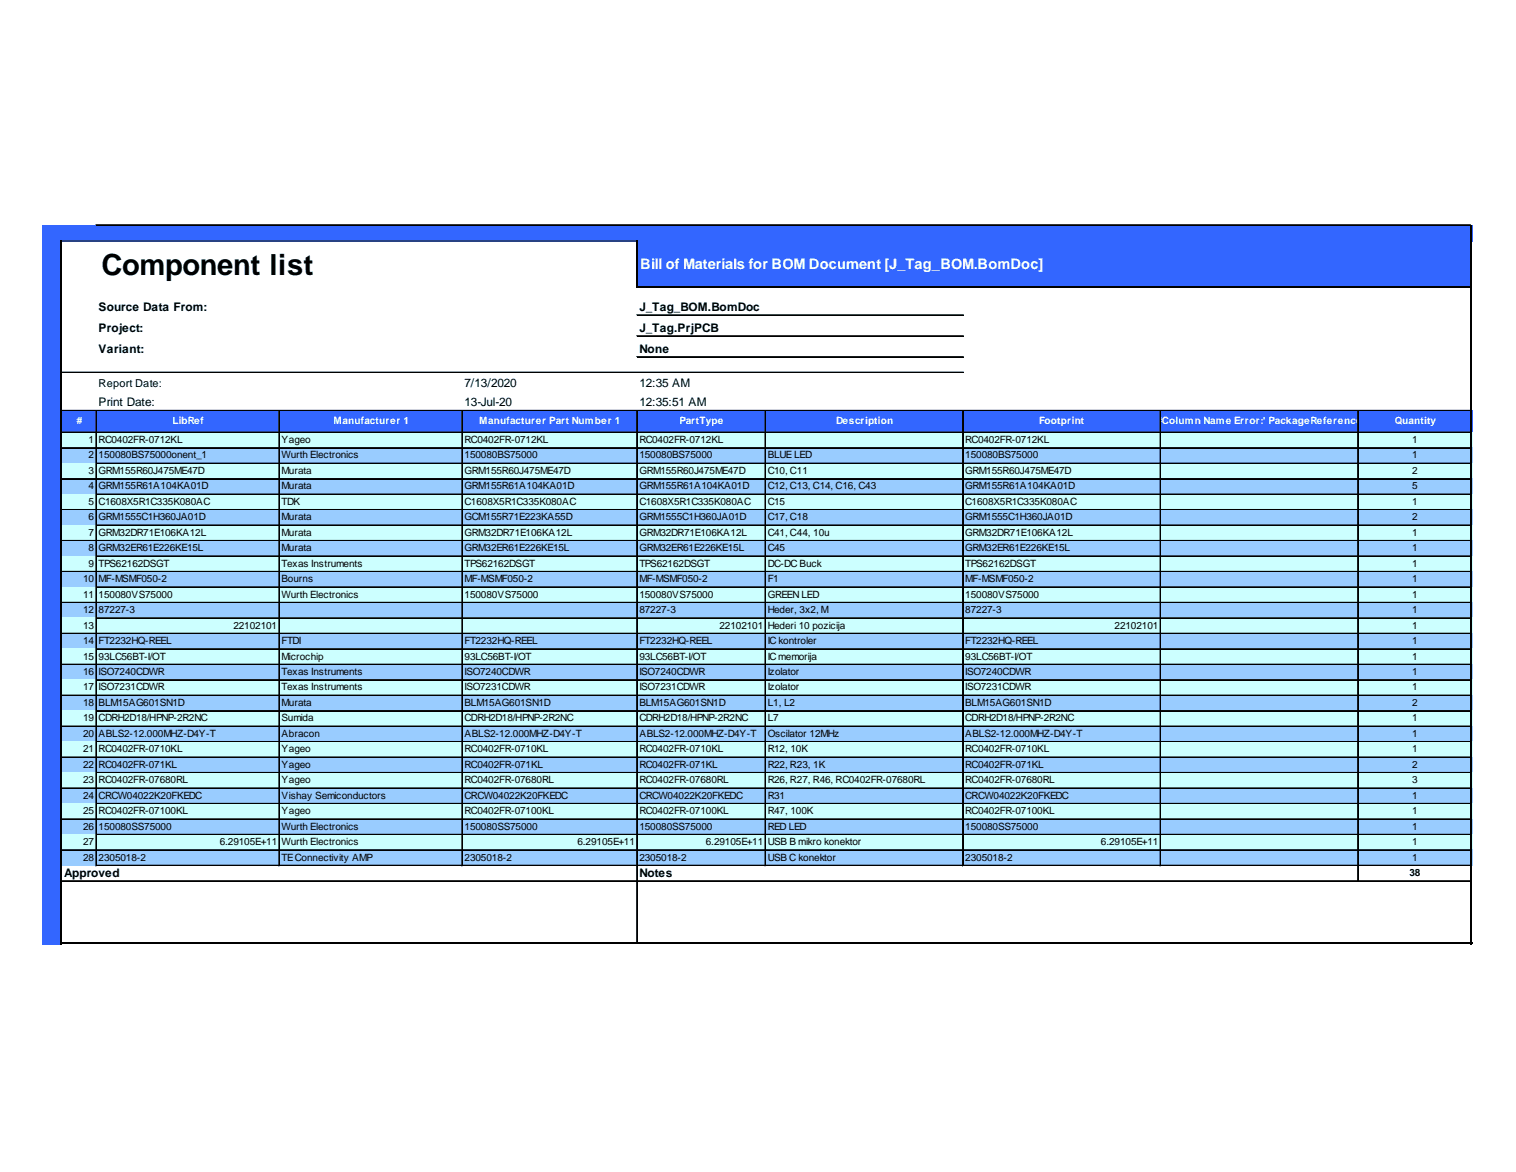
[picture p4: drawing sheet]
<svg xmlns="http://www.w3.org/2000/svg" width="279mm" height="216mm" viewBox="0 0 279 216" stroke-linecap="round" stroke-linejoin="round" font-family="sans-serif">
<defs><g id="words">
<text font-size="5.4" x="18.7" y="50.6">Component list</text>
<text font-size="2.7" fill="#fff" x="118" y="49.5">Bill of Materials for BOM Document [J_Tag_BOM.BomDoc]</text>
<g font-size="2.2">
<text x="18.2" y="57.3">Source Data From:</text>
<text x="117.8" y="57.3">J_Tag_BOM.BomDoc</text>
<text x="18.2" y="61.1">Project:</text>
<text x="18.2" y="65">Variant:</text>
<text x="117.8" y="61.1">J_Tag.PrjPCB</text>
<text x="117.8" y="65">None</text>
<text x="85.6" y="71.4">7/13/2020</text>
<text x="117.8" y="71.4">12:35 AM</text>
<text x="18.2" y="74.9">Print Date:</text>
<text x="85.6" y="74.9">13-Jul-20</text>
<text x="117.8" y="74.9">12:35:51 AM</text>
<text x="11.8" y="161.5">Approved</text>
<text x="117.8" y="161.5">Notes</text>
</g>
<text font-size="2" x="18.2" y="71.4">Report Date:</text>
<g font-size="1.8" fill="#fff">
<text x="14.2" y="78.1">#</text>
<text x="31.8" y="78.1">LibRef</text>
<text x="61.5" y="78.1">Manufacturer 1</text>
<text x="88.3" y="78.1">Manufacturer Part Number 1</text>
<text x="125.2" y="78.1">PartType</text>
<text x="154.1" y="78.1">Description</text>
<text x="191.5" y="78.1">Footprint</text>
<text x="213.1" y="78.1">#</text>
<text x="214.1" y="78.1">Column Name Error:' PackageReference</text>
<text x="257.1" y="78.1">Quantity</text>
</g>
<g font-size="1.8">
<text x="16.3" y="81.6">1</text>
<text x="18.2" y="81.6">RC0402FR-0712KL</text>
<text x="51.9" y="81.6">Yageo</text>
<text x="85.6" y="81.6">RC0402FR-0712KL</text>
<text x="117.8" y="81.6">RC0402FR-0712KL</text>
<text x="177.9" y="81.6">RC0402FR-0712KL</text>
<text x="260.3" y="81.6">1</text>
<text x="16.3" y="84.5">2</text>
<text x="16.3" y="87.3">3</text>
<text x="18.2" y="84.5">150080BS75000onent_1</text>
<text x="18.2" y="87.3">GRM155R60J475ME47D</text>
<text x="51.9" y="84.5">Wurth Electronics</text>
<text x="51.9" y="87.3">Murata</text>
<text x="85.6" y="84.5">150080BS75000</text>
<text x="85.6" y="87.3">GRM155R60J475ME47D</text>
<text x="117.8" y="84.5">150080BS75000</text>
<text x="117.8" y="87.3">GRM155R60J475ME47D</text>
<text x="141.5" y="84.5">BLUELED</text>
<text x="141.5" y="87.3">C10, C11</text>
<text x="177.9" y="84.5">150080BS75000</text>
<text x="177.9" y="87.3">GRM155R60J475ME47D</text>
<text x="260.3" y="84.5">1</text>
<text x="260.3" y="87.3">2</text>
<text x="16.3" y="90.2">4</text>
<text x="16.3" y="93">5</text>
<text x="16.3" y="95.9">6</text>
<text x="18.2" y="90.2">GRM155R61A104KA01D</text>
<text x="18.2" y="93">C1608X5R1C335K080AC</text>
<text x="18.2" y="95.9">GRM1555C1H360JA01D</text>
<text x="51.9" y="90.2">Murata</text>
<text x="51.9" y="93">TDK</text>
<text x="51.9" y="95.9">Murata</text>
<text x="85.6" y="90.2">GRM155R61A104KA01D</text>
<text x="85.6" y="93">C1608X5R1C335K080AC</text>
<text x="85.6" y="95.9">GCM155R71E223KA55D</text>
<text x="117.8" y="90.2">GRM155R61A104KA01D</text>
<text x="117.8" y="93">C1608X5R1C335K080AC</text>
<text x="117.8" y="95.9">GRM1555C1H360JA01D</text>
<text x="141.5" y="90.2">C12, C13, C14, C16, C43</text>
<text x="141.5" y="93">C15</text>
<text x="141.5" y="95.9">C17, C18</text>
<text x="177.9" y="90.2">GRM155R61A104KA01D</text>
<text x="177.9" y="93">C1608X5R1C335K080AC</text>
<text x="177.9" y="95.9">GRM1555C1H360JA01D</text>
<text x="260.3" y="90.2">5</text>
<text x="260.3" y="93">1</text>
<text x="260.3" y="95.9">2</text>
<text x="16.3" y="98.7">7</text>
<text x="16.3" y="101.6">8</text>
<text x="18.2" y="98.7">GRM32DR71E106KA12L</text>
<text x="18.2" y="101.6">GRM32ER61E226KE15L</text>
<text x="51.9" y="98.7">Murata</text>
<text x="51.9" y="101.6">Murata</text>
<text x="85.6" y="98.7">GRM32DR71E106KA12L</text>
<text x="85.6" y="101.6">GRM32ER61E226KE15L</text>
<text x="117.8" y="98.7">GRM32DR71E106KA12L</text>
<text x="117.8" y="101.6">GRM32ER61E226KE15L</text>
<text x="141.5" y="98.7">C41, C44, 10u</text>
<text x="141.5" y="101.6">C45</text>
<text x="177.9" y="98.7">GRM32DR71E106KA12L</text>
<text x="177.9" y="101.6">GRM32ER61E226KE15L</text>
<text x="260.3" y="98.7">1</text>
<text x="260.3" y="101.6">1</text>
<text x="15.3" y="107.3">10</text>
<text x="16.3" y="104.4">9</text>
<text x="18.2" y="104.4">TPS62162DSGT</text>
<text x="18.2" y="107.3">MF-MSMF050-2</text>
<text x="51.9" y="104.4">Texas Instruments</text>
<text x="51.9" y="107.3">Bourns</text>
<text x="85.6" y="104.4">TPS62162DSGT</text>
<text x="85.6" y="107.3">MF-MSMF050-2</text>
<text x="117.8" y="104.4">TPS62162DSGT</text>
<text x="117.8" y="107.3">MF-MSMF050-2</text>
<text x="141.5" y="104.4">DC-DC Buck</text>
<text x="141.5" y="107.3">F1</text>
<text x="177.9" y="104.4">TPS62162DSGT</text>
<text x="177.9" y="107.3">MF-MSMF050-2</text>
<text x="260.3" y="104.4">1</text>
<text x="260.3" y="107.3">1</text>
<text x="15.3" y="110.1">11</text>
<text x="15.3" y="113">12</text>
<text x="18.2" y="110.1">150080VS75000</text>
<text x="18.2" y="113">87227-3</text>
<text x="51.9" y="110.1">Wurth Electronics</text>
<text x="85.6" y="110.1">150080VS75000</text>
<text x="117.8" y="110.1">150080VS75000</text>
<text x="117.8" y="113">87227-3</text>
<text x="141.5" y="110.1">GREEN LED</text>
<text x="141.5" y="113">Heder, 3x2, M</text>
<text x="177.9" y="110.1">150080VS75000</text>
<text x="177.9" y="113">87227-3</text>
<text x="260.3" y="110.1">1</text>
<text x="260.3" y="113">1</text>
<text x="15.3" y="115.8">13</text>
<text x="15.3" y="118.7">14</text>
<text x="18.2" y="118.7">FT2232HQ-REEL</text>
<text x="43" y="115.8">22102101</text>
<text x="51.9" y="118.7">FTDI</text>
<text x="85.6" y="118.7">FT2232HQ-REEL</text>
<text x="117.8" y="118.7">FT2232HQ-REEL</text>
<text x="132.6" y="115.8">22102101</text>
<text x="141.5" y="115.8">Hederi 10 pozicija</text>
<text x="141.5" y="118.7">ICkontroler</text>
<text x="177.9" y="118.7">FT2232HQ-REEL</text>
<text x="205.4" y="115.8">22102101</text>
<text x="260.3" y="115.8">1</text>
<text x="260.3" y="118.7">1</text>
<text x="15.3" y="121.5">15</text>
<text x="15.3" y="124.4">16</text>
<text x="18.2" y="121.5">93LC56BT-I/OT</text>
<text x="18.2" y="124.4">ISO7240CDWR</text>
<text x="51.9" y="121.5">Microchip</text>
<text x="51.9" y="124.4">Texas Instruments</text>
<text x="85.6" y="121.5">93LC56BT-I/OT</text>
<text x="85.6" y="124.4">ISO7240CDWR</text>
<text x="117.8" y="121.5">93LC56BT-I/OT</text>
<text x="117.8" y="124.4">ISO7240CDWR</text>
<text x="141.5" y="121.5">ICmemorija</text>
<text x="141.5" y="124.4">Izolator</text>
<text x="177.9" y="121.5">93LC56BT-I/OT</text>
<text x="177.9" y="124.4">ISO7240CDWR</text>
<text x="260.3" y="121.5">1</text>
<text x="260.3" y="124.4">1</text>
<text x="15.3" y="127.2">17</text>
<text x="15.3" y="130">18</text>
<text x="18.2" y="127.2">ISO7231CDWR</text>
<text x="18.2" y="130">BLM15AG601SN1D</text>
<text x="51.9" y="127.2">Texas Instruments</text>
<text x="51.9" y="130">Murata</text>
<text x="85.6" y="127.2">ISO7231CDWR</text>
<text x="85.6" y="130">BLM15AG601SN1D</text>
<text x="117.8" y="127.2">ISO7231CDWR</text>
<text x="117.8" y="130">BLM15AG601SN1D</text>
<text x="141.5" y="127.2">Izolator</text>
<text x="141.5" y="130">L1, L2</text>
<text x="177.9" y="127.2">ISO7231CDWR</text>
<text x="177.9" y="130">BLM15AG601SN1D</text>
<text x="260.3" y="127.2">1</text>
<text x="260.3" y="130">2</text>
<text x="15.3" y="132.9">19</text>
<text x="15.3" y="135.7">20</text>
<text x="18.2" y="132.9">CDRH2D18/HPNP-2R2NC</text>
<text x="18.2" y="135.7">ABLS2-12.000MHZ-D4Y-T</text>
<text x="51.9" y="132.9">Sumida</text>
<text x="51.9" y="135.7">Abracon</text>
<text x="85.6" y="132.9">CDRH2D18/HPNP-2R2NC</text>
<text x="85.6" y="135.7">ABLS2-12.000MHZ-D4Y-T</text>
<text x="117.8" y="132.9">CDRH2D18/HPNP-2R2NC</text>
<text x="117.8" y="135.7">ABLS2-12.000MHZ-D4Y-T</text>
<text x="141.5" y="132.9">L7</text>
<text x="141.5" y="135.7">Oscilator 12MHz</text>
<text x="177.9" y="132.9">CDRH2D18/HPNP-2R2NC</text>
<text x="177.9" y="135.7">ABLS2-12.000MHZ-D4Y-T</text>
<text x="260.3" y="132.9">1</text>
<text x="260.3" y="135.7">1</text>
<text x="15.3" y="138.6">21</text>
<text x="15.3" y="141.4">22</text>
<text x="18.2" y="138.6">RC0402FR-0710KL</text>
<text x="18.2" y="141.4">RC0402FR-071KL</text>
<text x="51.9" y="138.6">Yageo</text>
<text x="51.9" y="141.4">Yageo</text>
<text x="85.6" y="138.6">RC0402FR-0710KL</text>
<text x="85.6" y="141.4">RC0402FR-071KL</text>
<text x="117.8" y="138.6">RC0402FR-0710KL</text>
<text x="117.8" y="141.4">RC0402FR-071KL</text>
<text x="141.5" y="138.6">R12, 10K</text>
<text x="141.5" y="141.4">R22, R23, 1K</text>
<text x="177.9" y="138.6">RC0402FR-0710KL</text>
<text x="177.9" y="141.4">RC0402FR-071KL</text>
<text x="260.3" y="138.6">1</text>
<text x="260.3" y="141.4">2</text>
<text x="15.3" y="144.3">23</text>
<text x="15.3" y="147.1">24</text>
<text x="15.3" y="150">25</text>
<text x="18.2" y="144.3">RC0402FR-07680RL</text>
<text x="18.2" y="147.1">CRCW04022K20FKEDC</text>
<text x="18.2" y="150">RC0402FR-07100KL</text>
<text x="51.9" y="144.3">Yageo</text>
<text x="51.9" y="147.1">Vishay Semiconductors</text>
<text x="51.9" y="150">Yageo</text>
<text x="85.6" y="144.3">RC0402FR-07680RL</text>
<text x="85.6" y="147.1">CRCW04022K20FKEDC</text>
<text x="85.6" y="150">RC0402FR-07100KL</text>
<text x="117.8" y="144.3">RC0402FR-07680RL</text>
<text x="117.8" y="147.1">CRCW04022K20FKEDC</text>
<text x="117.8" y="150">RC0402FR-07100KL</text>
<text x="141.5" y="144.3">R26, R27, R46, RC0402FR-07680RL</text>
<text x="141.5" y="147.1">R31</text>
<text x="141.5" y="150">R47, 100K</text>
<text x="177.9" y="144.3">RC0402FR-07680RL</text>
<text x="177.9" y="147.1">CRCW04022K20FKEDC</text>
<text x="177.9" y="150">RC0402FR-07100KL</text>
<text x="260.3" y="144.3">3</text>
<text x="260.3" y="147.1">1</text>
<text x="260.3" y="150">1</text>
<text x="15.3" y="152.8">26</text>
<text x="15.3" y="155.7">27</text>
<text x="18.2" y="152.8">150080SS75000</text>
<text x="40.5" y="155.7">6.29105E+11</text>
<text x="51.9" y="152.8">Wurth Electronics</text>
<text x="51.9" y="155.7">Wurth Electronics</text>
<text x="85.6" y="152.8">150080SS75000</text>
<text x="106.4" y="155.7">6.29105E+11</text>
<text x="117.8" y="152.8">150080SS75000</text>
<text x="130.1" y="155.7">6.29105E+11</text>
<text x="141.5" y="152.8">RED LED</text>
<text x="141.5" y="155.7">USB B mikro konektor</text>
<text x="177.9" y="152.8">150080SS75000</text>
<text x="202.9" y="155.7">6.29105E+11</text>
<text x="260.3" y="152.8">1</text>
<text x="260.3" y="155.7">1</text>
<text x="15.3" y="158.5">28</text>
<text x="18.2" y="158.5">2305018-2</text>
<text x="51.9" y="158.5">TEConnectivity AMP</text>
<text x="85.6" y="158.5">2305018-2</text>
<text x="117.8" y="158.5">2305018-2</text>
<text x="141.5" y="158.5">USB C konektor</text>
<text x="177.9" y="158.5">2305018-2</text>
<text x="259.8" y="161.4">38</text>
<text x="260.3" y="158.5">1</text>
</g>
</g></defs>
<g fill="#36f">
<path d="M7.7 41.5h263.7v3.1h-263.7z"/>
<path d="M7.7 44.4h3.8v8.6h-3.8z"/>
</g>
<path d="M11.3 44.4h106.2v8.6h-106.2z" fill="#fff"/>
<g fill="#36f">
<path d="M117.3 44.4h154.1v8.6h-154.1z"/>
<path d="M7.7 52.8h3.8v23h-3.8z"/>
</g>
<path d="M11.3 52.8h260.1v23h-260.1z" fill="#fff"/>
<g fill="#36f">
<path d="M7.7 75.6h263.7v4.2h-263.7z"/>
<path d="M7.7 79.6h3.8v3h-3.8z"/>
</g>
<path d="M11.3 79.6h260.1v3h-260.1z" fill="#cff"/>
<path d="M7.7 82.5h3.8v3h-3.8z" fill="#36f"/>
<path d="M11.3 82.5h260.1v3h-260.1z" fill="#9cf"/>
<path d="M7.7 85.3h3.8v3h-3.8z" fill="#36f"/>
<path d="M11.3 85.3h260.1v3h-260.1z" fill="#cff"/>
<path d="M7.7 88.2h3.8v3h-3.8z" fill="#36f"/>
<path d="M11.3 88.2h260.1v3h-260.1z" fill="#9cf"/>
<path d="M7.7 91h3.8v3h-3.8z" fill="#36f"/>
<path d="M11.3 91h260.1v3h-260.1z" fill="#cff"/>
<path d="M7.7 93.9h3.8v3h-3.8z" fill="#36f"/>
<path d="M11.3 93.9h260.1v3h-260.1z" fill="#9cf"/>
<path d="M7.7 96.7h3.8v3h-3.8z" fill="#36f"/>
<path d="M11.3 96.7h260.1v3h-260.1z" fill="#cff"/>
<path d="M7.7 99.6h3.8v3h-3.8z" fill="#36f"/>
<path d="M11.3 99.6h260.1v3h-260.1z" fill="#9cf"/>
<path d="M7.7 102.4h3.8v3h-3.8z" fill="#36f"/>
<path d="M11.3 102.4h260.1v3h-260.1z" fill="#cff"/>
<path d="M7.7 105.3h3.8v3h-3.8z" fill="#36f"/>
<path d="M11.3 105.3h260.1v3h-260.1z" fill="#9cf"/>
<path d="M7.7 108.1h3.8v3h-3.8z" fill="#36f"/>
<path d="M11.3 108.1h260.1v3h-260.1z" fill="#cff"/>
<path d="M7.7 110.9h3.8v3.1h-3.8z" fill="#36f"/>
<path d="M11.3 110.9h260.1v3.1h-260.1z" fill="#9cf"/>
<path d="M7.7 113.8h3.8v3h-3.8z" fill="#36f"/>
<path d="M11.3 113.8h260.1v3h-260.1z" fill="#cff"/>
<path d="M7.7 116.6h3.8v3.1h-3.8z" fill="#36f"/>
<path d="M11.3 116.6h260.1v3.1h-260.1z" fill="#9cf"/>
<path d="M7.7 119.5h3.8v3h-3.8z" fill="#36f"/>
<path d="M11.3 119.5h260.1v3h-260.1z" fill="#cff"/>
<path d="M7.7 122.3h3.8v3.1h-3.8z" fill="#36f"/>
<path d="M11.3 122.3h260.1v3.1h-260.1z" fill="#9cf"/>
<path d="M7.7 125.2h3.8v3h-3.8z" fill="#36f"/>
<path d="M11.3 125.2h260.1v3h-260.1z" fill="#cff"/>
<path d="M7.7 128h3.8v3.1h-3.8z" fill="#36f"/>
<path d="M11.3 128h260.1v3.1h-260.1z" fill="#9cf"/>
<path d="M7.7 130.9h3.8v3h-3.8z" fill="#36f"/>
<path d="M11.3 130.9h260.1v3h-260.1z" fill="#cff"/>
<path d="M7.7 133.7h3.8v3.1h-3.8z" fill="#36f"/>
<path d="M11.3 133.7h260.1v3.1h-260.1z" fill="#9cf"/>
<path d="M7.7 136.6h3.8v3h-3.8z" fill="#36f"/>
<path d="M11.3 136.6h260.1v3h-260.1z" fill="#cff"/>
<path d="M7.7 139.4h3.8v3.1h-3.8z" fill="#36f"/>
<path d="M11.3 139.4h260.1v3.1h-260.1z" fill="#9cf"/>
<path d="M7.7 142.3h3.8v3h-3.8z" fill="#36f"/>
<path d="M11.3 142.3h260.1v3h-260.1z" fill="#cff"/>
<path d="M7.7 145.1h3.8v3.1h-3.8z" fill="#36f"/>
<path d="M11.3 145.1h260.1v3.1h-260.1z" fill="#9cf"/>
<path d="M7.7 148h3.8v3h-3.8z" fill="#36f"/>
<path d="M11.3 148h260.1v3h-260.1z" fill="#cff"/>
<path d="M7.7 150.8h3.8v3.1h-3.8z" fill="#36f"/>
<path d="M11.3 150.8h260.1v3.1h-260.1z" fill="#9cf"/>
<path d="M7.7 153.7h3.8v3h-3.8z" fill="#36f"/>
<path d="M11.3 153.7h260.1v3h-260.1z" fill="#cff"/>
<path d="M7.7 156.5h3.8v3.1h-3.8z" fill="#36f"/>
<path d="M11.3 156.5h260.1v3.1h-260.1z" fill="#9cf"/>
<path d="M7.7 159.4h3.8v3h-3.8z" fill="#36f"/>
<path d="M250.2 159.4h21.2v3h-21.2z" fill="#fff"/>
<path d="M7.7 162.2h3.8v11.8h-3.8z" fill="#36f"/>
<path d="M11.3 44.2v129.8M117.3 44.2v8.8M117.5 52.8h153.9M271.2 41.4v132.6M11.5 173.8h259.9" fill="none" stroke="#000" stroke-width=".34"/>
<g fill="none" stroke="#000" stroke-width=".18">
<path d="M17.7 41.4h253.3M17.7 41.5h253.3M117.3 58h60.3M117.3 58.1h60.3M11.5 68.5h166.1M11.5 68.6h166.1M11.5 75.6h259.5M11.5 75.7h259.5M11.5 79.6h259.5M11.5 79.7h259.5M17.7 75.8v83.8M17.8 75.8v83.8"/>
<path d="M51.4 75.8v83.8M51.5 75.8v83.8M85.1 75.8v83.8M85.2 75.8v83.8M117.3 75.8v97.8M117.3 61.8h60.3M117.3 61.9h60.3M117.3 65.7h60.3M117.3 65.8h60.3M117.4 75.8v97.8M141 75.8v83.8M141.1 75.8v83.8"/>
<path d="M177.4 75.8v83.8M177.5 75.8v83.8M213.8 75.8v83.8M213.9 75.8v83.8M250.2 75.8v86.6M250.3 75.8v86.6M11.5 82.5h6.2M11.5 88.2h6.2M11.5 93.9h6.2M11.5 99.6h6.2M17.8 82.5h33.6M17.8 85.3h33.6"/>
<path d="M17.8 85.4h33.6M17.8 88.2h33.6M17.8 91h33.6M17.8 91.1h33.6M17.8 93.9h33.6M17.8 96.7h33.6M17.8 96.8h33.6M17.8 99.6h33.6M51.6 82.5h33.5M51.6 85.3h33.5M51.6 85.4h33.5M51.6 88.2h33.5"/>
<path d="M51.6 91h33.5M51.6 91.1h33.5M51.6 93.9h33.5M51.6 96.7h33.5M51.6 96.8h33.5M51.6 99.6h33.5M85.3 82.5h32M85.3 85.3h32M85.3 85.4h32M85.3 88.2h32M85.3 91h32M85.3 91.1h32"/>
<path d="M85.3 93.9h32M85.3 96.7h32M85.3 96.8h32M85.3 99.6h32M117.5 82.5h23.5M117.5 85.3h23.5M117.5 85.4h23.5M117.5 88.2h23.5M117.5 91h23.5M117.5 91.1h23.5M117.5 93.9h23.5M117.5 96.7h23.5"/>
<path d="M117.5 96.8h23.5M117.5 99.6h23.5M141.2 82.5h36.2M141.2 85.3h36.2M141.2 85.4h36.2M141.2 88.2h36.2M141.2 91h36.2M141.2 91.1h36.2M141.2 93.9h36.2M141.2 96.7h36.2M141.2 96.8h36.2M141.2 99.6h36.2"/>
<path d="M177.6 82.5h36.2M177.6 85.3h36.2M177.6 85.4h36.2M177.6 88.2h36.2M177.6 91h36.2M177.6 91.1h36.2M177.6 93.9h36.2M177.6 96.7h36.2M177.6 96.8h36.2M177.6 99.6h36.2M214 82.5h36.2M214 85.3h36.2"/>
<path d="M214 85.4h36.2M214 88.2h36.2M214 91h36.2M214 91.1h36.2M214 93.9h36.2M214 96.7h36.2M214 96.8h36.2M214 99.6h36.2M250.4 82.5h20.6M250.4 85.3h20.6M250.4 85.4h20.6M250.4 88.2h20.6"/>
<path d="M250.4 91h20.6M250.4 91.1h20.6M250.4 93.9h20.6M250.4 96.7h20.6M250.4 96.8h20.6M250.4 99.6h20.6M11.5 105.3h6.2M11.5 110.9h6.2M11.5 111h6.2M11.5 116.6h6.2M11.5 116.7h6.2M17.8 102.4h33.6"/>
<path d="M17.8 102.5h33.6M17.8 105.3h33.6M17.8 108.1h33.6M17.8 108.2h33.6M17.8 110.9h33.6M17.8 111h33.6M17.8 113.8h33.6M17.8 113.9h33.6M17.8 116.6h33.6M17.8 116.7h33.6M17.8 119.5h33.6M17.8 119.6h33.6"/>
<path d="M51.6 102.4h33.5M51.6 102.5h33.5M51.6 105.3h33.5M51.6 108.1h33.5M51.6 108.2h33.5M51.6 110.9h33.5M51.6 111h33.5M51.6 113.8h33.5M51.6 113.9h33.5M51.6 116.6h33.5M51.6 116.7h33.5M51.6 119.5h33.5"/>
<path d="M51.6 119.6h33.5M85.3 102.4h32M85.3 102.5h32M85.3 105.3h32M85.3 108.1h32M85.3 108.2h32M85.3 110.9h32M85.3 111h32M85.3 113.8h32M85.3 113.9h32M85.3 116.6h32M85.3 116.7h32"/>
<path d="M85.3 119.5h32M85.3 119.6h32M117.5 102.4h23.5M117.5 102.5h23.5M117.5 105.3h23.5M117.5 108.1h23.5M117.5 108.2h23.5M117.5 110.9h23.5M117.5 111h23.5M117.5 113.8h23.5M117.5 113.9h23.5M117.5 116.6h23.5"/>
<path d="M117.5 116.7h23.5M117.5 119.5h23.5M117.5 119.6h23.5M141.2 102.4h36.2M141.2 102.5h36.2M141.2 105.3h36.2M141.2 108.1h36.2M141.2 108.2h36.2M141.2 110.9h36.2M141.2 111h36.2M141.2 113.8h36.2M141.2 113.9h36.2"/>
<path d="M141.2 116.6h36.2M141.2 116.7h36.2M141.2 119.5h36.2M141.2 119.6h36.2M177.6 102.4h36.2M177.6 102.5h36.2M177.6 105.3h36.2M177.6 108.1h36.2M177.6 108.2h36.2M177.6 110.9h36.2M177.6 111h36.2M177.6 113.8h36.2"/>
<path d="M177.6 113.9h36.2M177.6 116.6h36.2M177.6 116.7h36.2M177.6 119.5h36.2M177.6 119.6h36.2M214 102.4h36.2M214 102.5h36.2M214 105.3h36.2M214 108.1h36.2M214 108.2h36.2M214 110.9h36.2M214 111h36.2"/>
<path d="M214 113.8h36.2M214 113.9h36.2M214 116.6h36.2M214 116.7h36.2M214 119.5h36.2M214 119.6h36.2M250.4 102.4h20.6M250.4 102.5h20.6M250.4 105.3h20.6M250.4 108.1h20.6M250.4 108.2h20.6M250.4 110.9h20.6"/>
<path d="M250.4 111h20.6M250.4 113.8h20.6M250.4 113.9h20.6M250.4 116.6h20.6M250.4 116.7h20.6M250.4 119.5h20.6M250.4 119.6h20.6M11.5 122.3h6.2M11.5 122.4h6.2M11.5 128h6.2M11.5 128.1h6.2M11.5 133.7h6.2"/>
<path d="M11.5 133.8h6.2M11.5 139.4h6.2M11.5 139.5h6.2M17.8 122.3h33.6M17.8 122.4h33.6M17.8 125.2h33.6M17.8 125.3h33.6M17.8 128h33.6M17.8 128.1h33.6M17.8 130.9h33.6M17.8 131h33.6M17.8 133.7h33.6"/>
<path d="M17.8 133.8h33.6M17.8 136.6h33.6M17.8 136.7h33.6M17.8 139.4h33.6M17.8 139.5h33.6M51.6 122.3h33.5M51.6 122.4h33.5M51.6 125.2h33.5M51.6 125.3h33.5M51.6 128h33.5M51.6 128.1h33.5M51.6 130.9h33.5"/>
<path d="M51.6 131h33.5M51.6 133.7h33.5M51.6 133.8h33.5M51.6 136.6h33.5M51.6 136.7h33.5M51.6 139.4h33.5M51.6 139.5h33.5M85.3 122.3h32M85.3 122.4h32M85.3 125.2h32M85.3 125.3h32M85.3 128h32"/>
<path d="M85.3 128.1h32M85.3 130.9h32M85.3 131h32M85.3 133.7h32M85.3 133.8h32M85.3 136.6h32M85.3 136.7h32M85.3 139.4h32M85.3 139.5h32M117.5 122.3h23.5M117.5 122.4h23.5M117.5 125.2h23.5"/>
<path d="M117.5 125.3h23.5M117.5 128h23.5M117.5 128.1h23.5M117.5 130.9h23.5M117.5 131h23.5M117.5 133.7h23.5M117.5 133.8h23.5M117.5 136.6h23.5M117.5 136.7h23.5M117.5 139.4h23.5M117.5 139.5h23.5M141.2 122.3h36.2"/>
<path d="M141.2 122.4h36.2M141.2 125.2h36.2M141.2 125.3h36.2M141.2 128h36.2M141.2 128.1h36.2M141.2 130.9h36.2M141.2 131h36.2M141.2 133.7h36.2M141.2 133.8h36.2M141.2 136.6h36.2M141.2 136.7h36.2M141.2 139.4h36.2"/>
<path d="M141.2 139.5h36.2M177.6 122.3h36.2M177.6 122.4h36.2M177.6 125.2h36.2M177.6 125.3h36.2M177.6 128h36.2M177.6 128.1h36.2M177.6 130.9h36.2M177.6 131h36.2M177.6 133.7h36.2M177.6 133.8h36.2M177.6 136.6h36.2"/>
<path d="M177.6 136.7h36.2M177.6 139.4h36.2M177.6 139.5h36.2M214 122.3h36.2M214 122.4h36.2M214 125.2h36.2M214 125.3h36.2M214 128h36.2M214 128.1h36.2M214 130.9h36.2M214 131h36.2M214 133.7h36.2"/>
<path d="M214 133.8h36.2M214 136.6h36.2M214 136.7h36.2M214 139.4h36.2M214 139.5h36.2M250.4 122.3h20.6M250.4 122.4h20.6M250.4 125.2h20.6M250.4 125.3h20.6M250.4 128h20.6M250.4 128.1h20.6M250.4 130.9h20.6"/>
<path d="M250.4 131h20.6M250.4 133.7h20.6M250.4 133.8h20.6M250.4 136.6h20.6M250.4 136.7h20.6M250.4 139.4h20.6M250.4 139.5h20.6M11.5 145.1h6.2M11.5 145.2h6.2M11.5 150.8h6.2M11.5 150.9h6.2M11.5 156.5h6.2"/>
<path d="M11.5 156.6h6.2M17.8 142.3h33.6M17.8 142.4h33.6M17.8 145.1h33.6M17.8 145.2h33.6M17.8 148h33.6M17.8 148.1h33.6M17.8 150.8h33.6M17.8 150.9h33.6M17.8 153.7h33.6M17.8 153.8h33.6M17.8 156.5h33.6"/>
<path d="M17.8 156.6h33.6M17.8 159.4h33.6M17.8 159.5h33.6M51.6 142.3h33.5M51.6 142.4h33.5M51.6 145.1h33.5M51.6 145.2h33.5M51.6 148h33.5M51.6 148.1h33.5M51.6 150.8h33.5M51.6 150.9h33.5M51.6 153.7h33.5"/>
<path d="M51.6 153.8h33.5M51.6 156.5h33.5M51.6 156.6h33.5M51.6 159.4h89.4M51.6 159.5h89.4M85.3 142.3h32M85.3 142.4h32M85.3 145.1h32M85.3 145.2h32M85.3 148h32M85.3 148.1h32M85.3 150.8h32"/>
<path d="M85.3 150.9h32M85.3 153.7h32M85.3 153.8h32M85.3 156.5h32M85.3 156.6h32M117.5 142.3h23.5M117.5 142.4h23.5M117.5 145.1h23.5M117.5 145.2h23.5M117.5 148h23.5M117.5 148.1h23.5M117.5 150.8h23.5"/>
<path d="M117.5 150.9h23.5M117.5 153.7h23.5M117.5 153.8h23.5M117.5 156.5h23.5M117.5 156.6h23.5M141.2 142.3h36.2M141.2 142.4h36.2M141.2 145.1h36.2M141.2 145.2h36.2M141.2 148h36.2M141.2 148.1h36.2M141.2 150.8h36.2"/>
<path d="M141.2 150.9h36.2M141.2 153.7h36.2M141.2 153.8h36.2M141.2 156.5h36.2M141.2 156.6h36.2M141.2 159.4h36.2M141.2 159.5h36.2M177.6 142.3h36.2M177.6 142.4h36.2M177.6 145.1h36.2M177.6 145.2h36.2M177.6 148h36.2"/>
<path d="M177.6 148.1h36.2M177.6 150.8h36.2M177.6 150.9h36.2M177.6 153.7h36.2M177.6 153.8h36.2M177.6 156.5h36.2M177.6 156.6h36.2M177.6 159.4h36.2M177.6 159.5h36.2M214 142.3h36.2M214 142.4h36.2M214 145.1h36.2"/>
<path d="M214 145.2h36.2M214 148h36.2M214 148.1h36.2M214 150.8h36.2M214 150.9h36.2M214 153.7h36.2M214 153.8h36.2M214 156.5h36.2M214 156.6h36.2M214 159.4h36.2M214 159.5h36.2M250.4 142.3h20.6"/>
<path d="M250.4 142.4h20.6M250.4 145.1h20.6M250.4 145.2h20.6M250.4 148h20.6M250.4 148.1h20.6M250.4 150.8h20.6M250.4 150.9h20.6M250.4 153.7h20.6M250.4 153.8h20.6M250.4 156.5h20.6M250.4 156.6h20.6M250.4 159.4h20.6"/>
<path d="M250.4 159.5h20.6M11.5 162.2h259.5M11.5 162.3h259.5"/>
</g>
<path d="M11.5 44.4h105.7" fill="none" stroke="#339" stroke-width=".34"/>
<use href="#words"/>
</svg>
